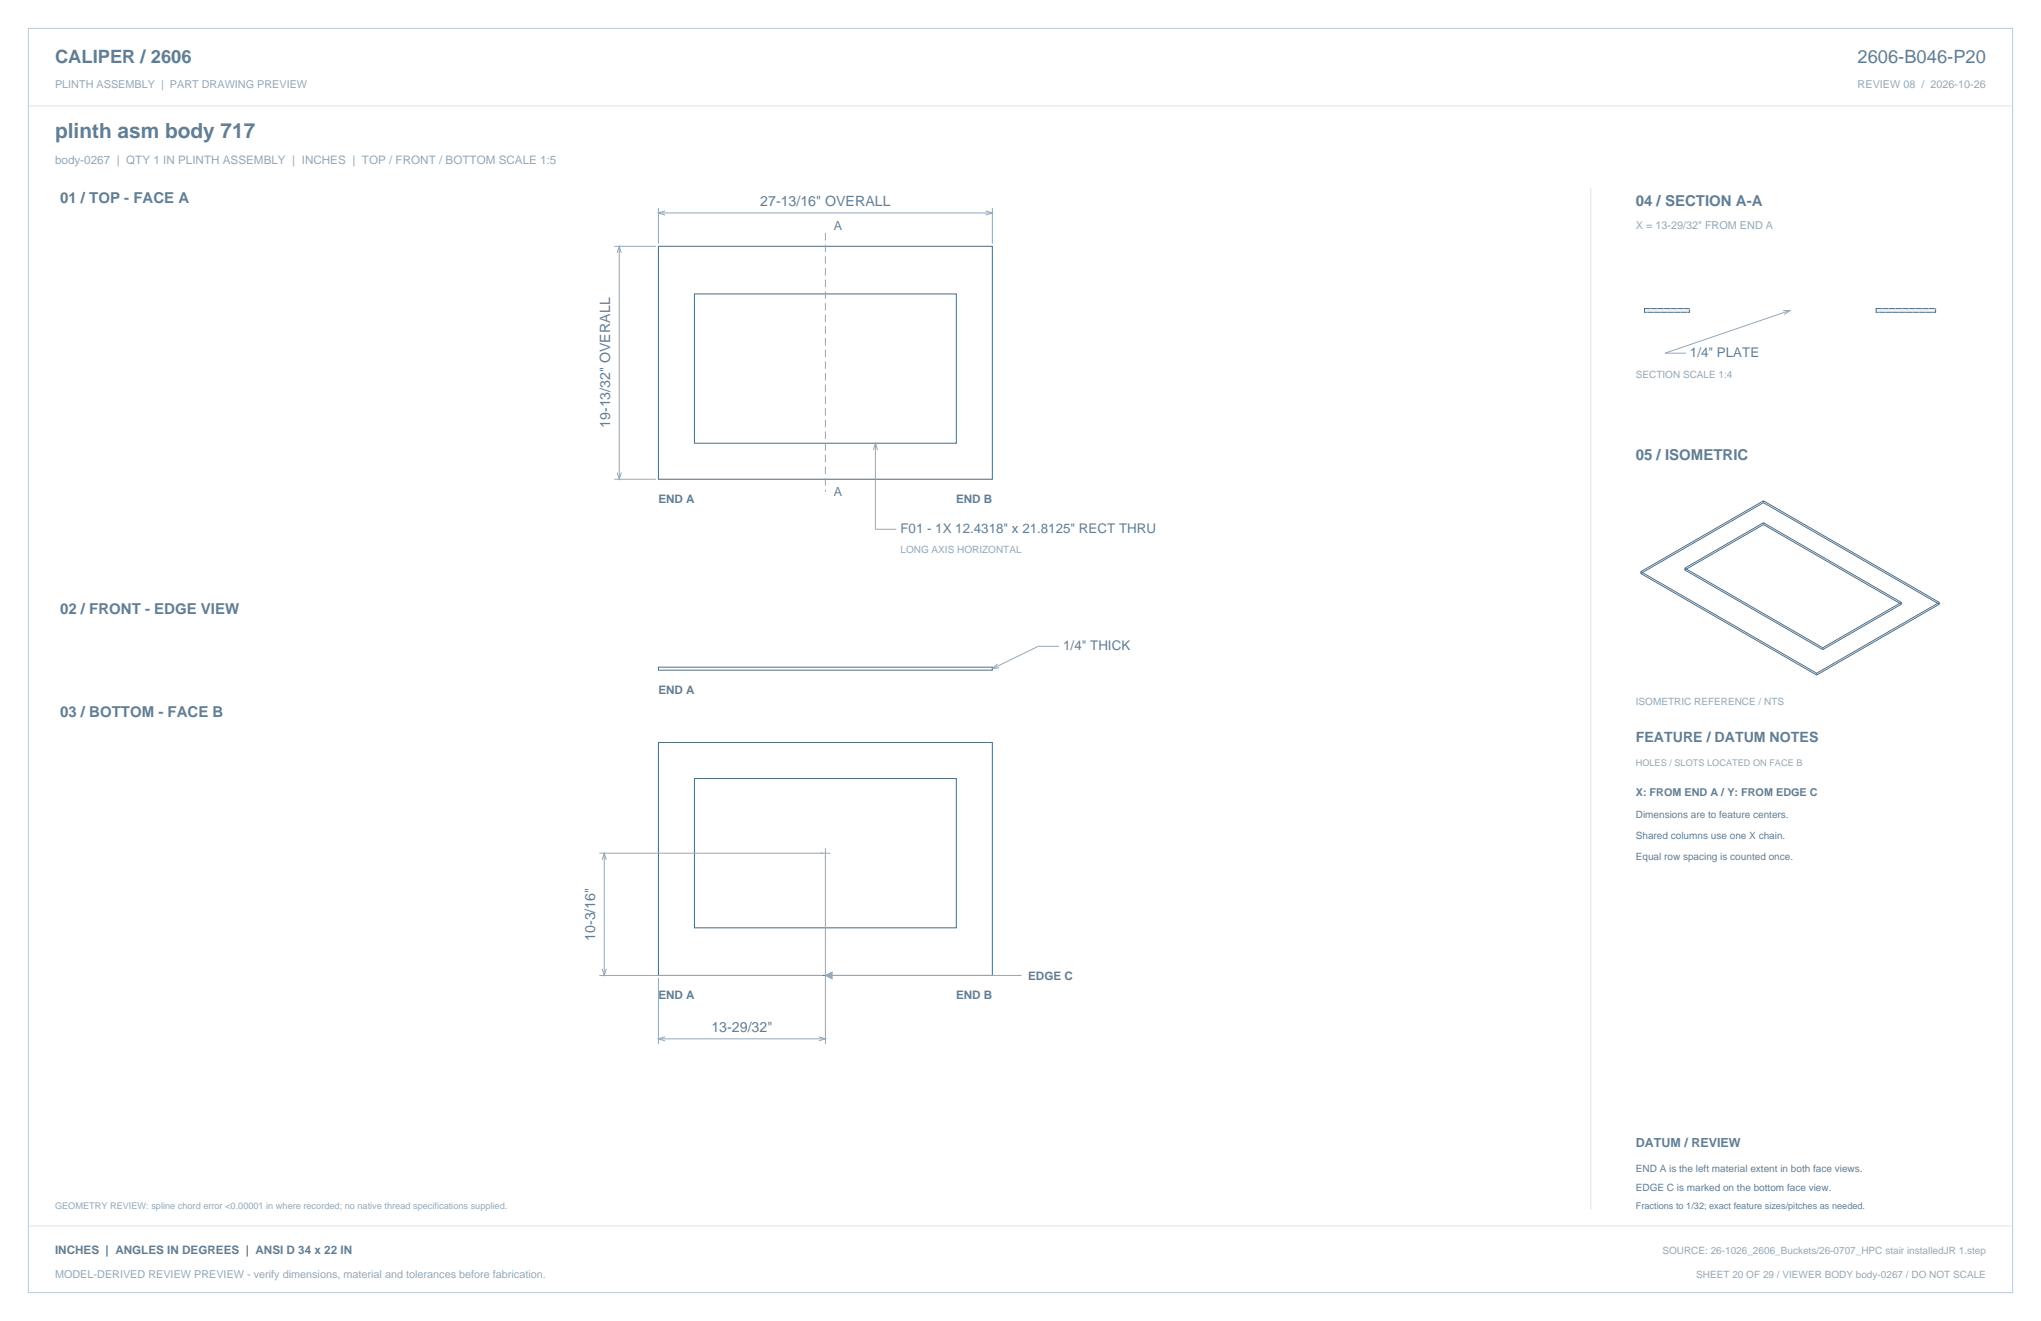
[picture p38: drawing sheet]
<svg xmlns="http://www.w3.org/2000/svg" width="864mm" height="559mm" viewBox="0 0 864 559" stroke-linecap="round" stroke-linejoin="round" font-family="sans-serif">
<defs><g id="words">
<text font-size="8.8" fill="#617e94" x="23.3" y="58.2">plinth asm body 717</text>
<g font-size="7.8" fill="#617e94">
<text x="23.3" y="26.8">CALIPER / 2606</text>
<text x="786" y="26.8">2606-B046-P20</text>
</g>
<g font-size="6.3" fill="#617e94">
<text x="25.4" y="86.1">01 / TOP - FACE A</text>
<text x="692.1" y="87.1">04 / SECTION A-A</text>
<text x="692.1" y="194.4">05 / ISOMETRIC</text>
<text x="25.4" y="259.6">02 / FRONT - EDGE VIEW</text>
<text x="25.4" y="303.4">03 / BOTTOM - FACE B</text>
</g>
<g font-size="6" fill="#617e94">
<text x="321.7" y="87.3">27-13/16&quot; OVERALL</text>
<text x="258.1" y="181" transform="rotate(-90 258.1 181)">19-13/32&quot; OVERALL</text>
<text x="692.1" y="314">FEATURE / DATUM NOTES</text>
<text x="251.8" y="398" transform="rotate(-90 251.8 398)">10-3/16&quot;</text>
<text x="301" y="436.6">13-29/32&quot;</text>
</g>
<g font-size="5.6" fill="#617e94">
<text x="715.1" y="151.2">1/4&quot; PLATE</text>
<text x="381" y="225.7">F01 - 1X 12.4318&quot; x 21.8125&quot; RECT THRU</text>
<text x="449.9" y="275.2">1/4&quot; THICK</text>
</g>
<g font-size="5.3" fill="#617e94">
<text x="352.8" y="97.5">A</text>
<text x="352.8" y="209.8">A</text>
<text x="692.1" y="485.1">DATUM / REVIEW</text>
</g>
<text font-size="4.9" fill="#93a8b9" x="23.3" y="69.5">body-0267 | QTY 1 IN PLINTH ASSEMBLY | INCHES | TOP / FRONT / BOTTOM SCALE 1:5</text>
<g font-size="4.9" fill="#617e94">
<text x="278.6" y="213">END A</text>
<text x="404.5" y="213">END B</text>
<text x="278.6" y="293.4">END A</text>
<text x="435.1" y="414.4">EDGE C</text>
<text x="278.6" y="422.5">END A</text>
<text x="404.5" y="422.5">END B</text>
<text x="23.3" y="530.6">INCHES | ANGLES IN DEGREES | ANSI D 34 x 22 IN</text>
</g>
<g font-size="4.6" fill="#93a8b9">
<text x="23.3" y="37">PLINTH ASSEMBLY | PART DRAWING PREVIEW</text>
<text x="786" y="37">REVIEW 08 / 2026-10-26</text>
<text x="692.1" y="97">X = 13-29/32&quot; FROM END A</text>
<text x="23.3" y="540.5">MODEL-DERIVED REVIEW PREVIEW - verify dimensions, material and tolerances before fabrication.</text>
</g>
<text font-size="4.6" fill="#617e94" x="692.1" y="336.9">X: FROM END A / Y: FROM EDGE C</text>
<g font-size="4.2" fill="#93a8b9">
<text x="692.1" y="160">SECTION SCALE 1:4</text>
<text x="381" y="233.8">LONG AXIS HORIZONTAL</text>
<text x="692.1" y="298.1">ISOMETRIC REFERENCE / NTS</text>
<text x="703.4" y="530.6">SOURCE: 26-1026_2606_Buckets/26-0707_HPC stair installedJR 1.step</text>
<text x="717.7" y="540.5">SHEET 20 OF 29 / VIEWER BODY body-0267 / DO NOT SCALE</text>
</g>
<g font-size="4.2" fill="#617e94">
<text x="692.1" y="346.1">Dimensions are to feature centers.</text>
<text x="692.1" y="354.9">Shared columns use one X chain.</text>
<text x="692.1" y="363.7">Equal row spacing is counted once.</text>
<text x="692.1" y="495.7">END A is the left material extent in both face views.</text>
<text x="692.1" y="503.8">EDGE C is marked on the bottom face view.</text>
</g>
<g font-size="3.9" fill="#93a8b9">
<text x="692.1" y="323.8">HOLES / SLOTS LOCATED ON FACE B</text>
<text x="23.3" y="511.5">GEOMETRY REVIEW: spline chord error &lt;0.00001 in where recorded; no native thread specifications supplied.</text>
</g>
<text font-size="3.9" fill="#617e94" x="692.1" y="511.5">Fractions to 1/32; exact feature sizes/pitches as needed.</text>
</g></defs>
<path d="M12 12h839.6v534.8h-839.6z" fill="none" stroke="#b8cad8" stroke-width=".42"/>
<path d="M12 44.8h839.6M673.1 79.4v432.1" fill="none" stroke="#dbe5ed" stroke-width=".42"/>
<path d="M278.6 104.2h141.3v98.5h-141.3zM293.8 124.3h110.9v63.2h-110.9zM278.6 314.1h141.3v98.5h-141.3zM293.8 329.3h110.9v63.2h-110.9z" fill="none" stroke="#536f85" stroke-width=".44"/>
<g fill="none" stroke="#93a8b9" stroke-width=".42">
<path d="M278.6 88v15.1M278.6 90.1h141.3M281.4 89.2l-2.8 .9 2.8 .9M417.1 89.2l2.8 .9-2.8 .9M419.9 88v15.1M259.9 104.2h17.6M261.1 107l.9-2.8 .9 2.8M262 104.2v98.5M261.1 199.9l.9 2.8 .9-2.8M369.5 190.3l.9-2.8 .9 2.8M370.4 187.5v36.4h8.8M259.9 202.7h17.6"/>
<path d="M448.1 273.4h-8.8l-19.4 9.5M422 280.8l-2.1 2.1 2.9-.5M349.2 358.8v82.8M253.6 360.9h97.8M254.8 363.7l.9-2.8 .9 2.8M255.7 360.9v51.7M253.6 412.6h94.6M254.8 409.8l.9 2.8 .9-2.8M278.6 413.7v27.9M349.2 412.6h83M278.6 439.4h70.6M281.4 438.6l-2.8 .8 2.8 .9"/>
<path d="M346.4 438.6l2.8 .8-2.8 .9"/>
</g>
<path d="M349.2 98.5v109.5" fill="none" stroke="#93a8b9" stroke-width=".42" stroke-dasharray="3.2 1.8" stroke-linecap="butt"/>
<path d="M278.6 282.2h141.3v1.3h-141.3z" fill="none" stroke="#536f85" stroke-width=".42"/>
<path d="M349.2 412.6l2.9-1.4v2.8z" fill="#93a8b9" stroke="#93a8b9" stroke-width=".42"/>
<path d="M695.8 130.5h19.1v1.6h-19.1z" fill-rule="evenodd" fill="#f2f6f9" stroke="#536f85" stroke-width=".42"/>
<path d="M698.5 130.5l-1.6 1.6M701.3 130.5l-1.6 1.6M704.1 130.5l-1.6 1.6M706.9 130.5l-1.5 1.6M709.8 130.5l-1.6 1.6M712.6 130.5l-1.6 1.6M714.9 130.5l-1.1 1.6" fill="none" stroke="#dbe5ed" stroke-width=".42"/>
<path d="M793.8 130.5h25.2v1.6h-25.2z" fill-rule="evenodd" fill="#f2f6f9" stroke="#536f85" stroke-width=".42"/>
<path d="M796.5 130.5l-1.6 1.6M799.3 130.5l-1.6 1.6M802.1 130.5l-1.6 1.6M804.9 130.5l-1.6 1.6M807.8 130.5l-1.6 1.6M810.6 130.5l-1.6 1.6M813.4 130.5l-1.6 1.6M816.2 130.5l-1.6 1.6M819 130.5l-1.5 1.6M12 518.6h839.6" fill="none" stroke="#dbe5ed" stroke-width=".42"/>
<path d="M754.5 131.4l2.9-.1-2.4 1.8M757.4 131.3l-52.9 18.1h8.8" fill="none" stroke="#93a8b9" stroke-width=".42"/>
<g fill="none" stroke="#536f85" stroke-width=".42">
<path d="M746.2 211.9l-51.9 29.9M746.2 212.6l74.4 43M746.2 212.6l-51.9 30M746.2 211.9v.7M746.2 211.9l74.4 42.9M746.2 221.1l58.3 33.7M746.2 221.1v.8M746.2 221.1l-33.3 19.2M746.2 221.9l58.3 33.7M746.2 221.9l-33.3 19.2M694.3 242.6l74.4 43M694.3 241.8v.8"/>
<path d="M694.3 241.8l74.4 43M712.9 240.3v.8M712.9 240.3l58.4 33.7M712.9 241.1l58.4 33.7M804.5 254.8l-33.2 19.2M804.5 254.8v.8M804.5 255.6l-33.2 19.2M820.6 254.8l-51.9 30M820.6 255.6l-51.9 30M820.6 254.8v.8M771.3 274v.8M768.7 284.8v.8"/>
</g>
<use href="#words"/>
</svg>
